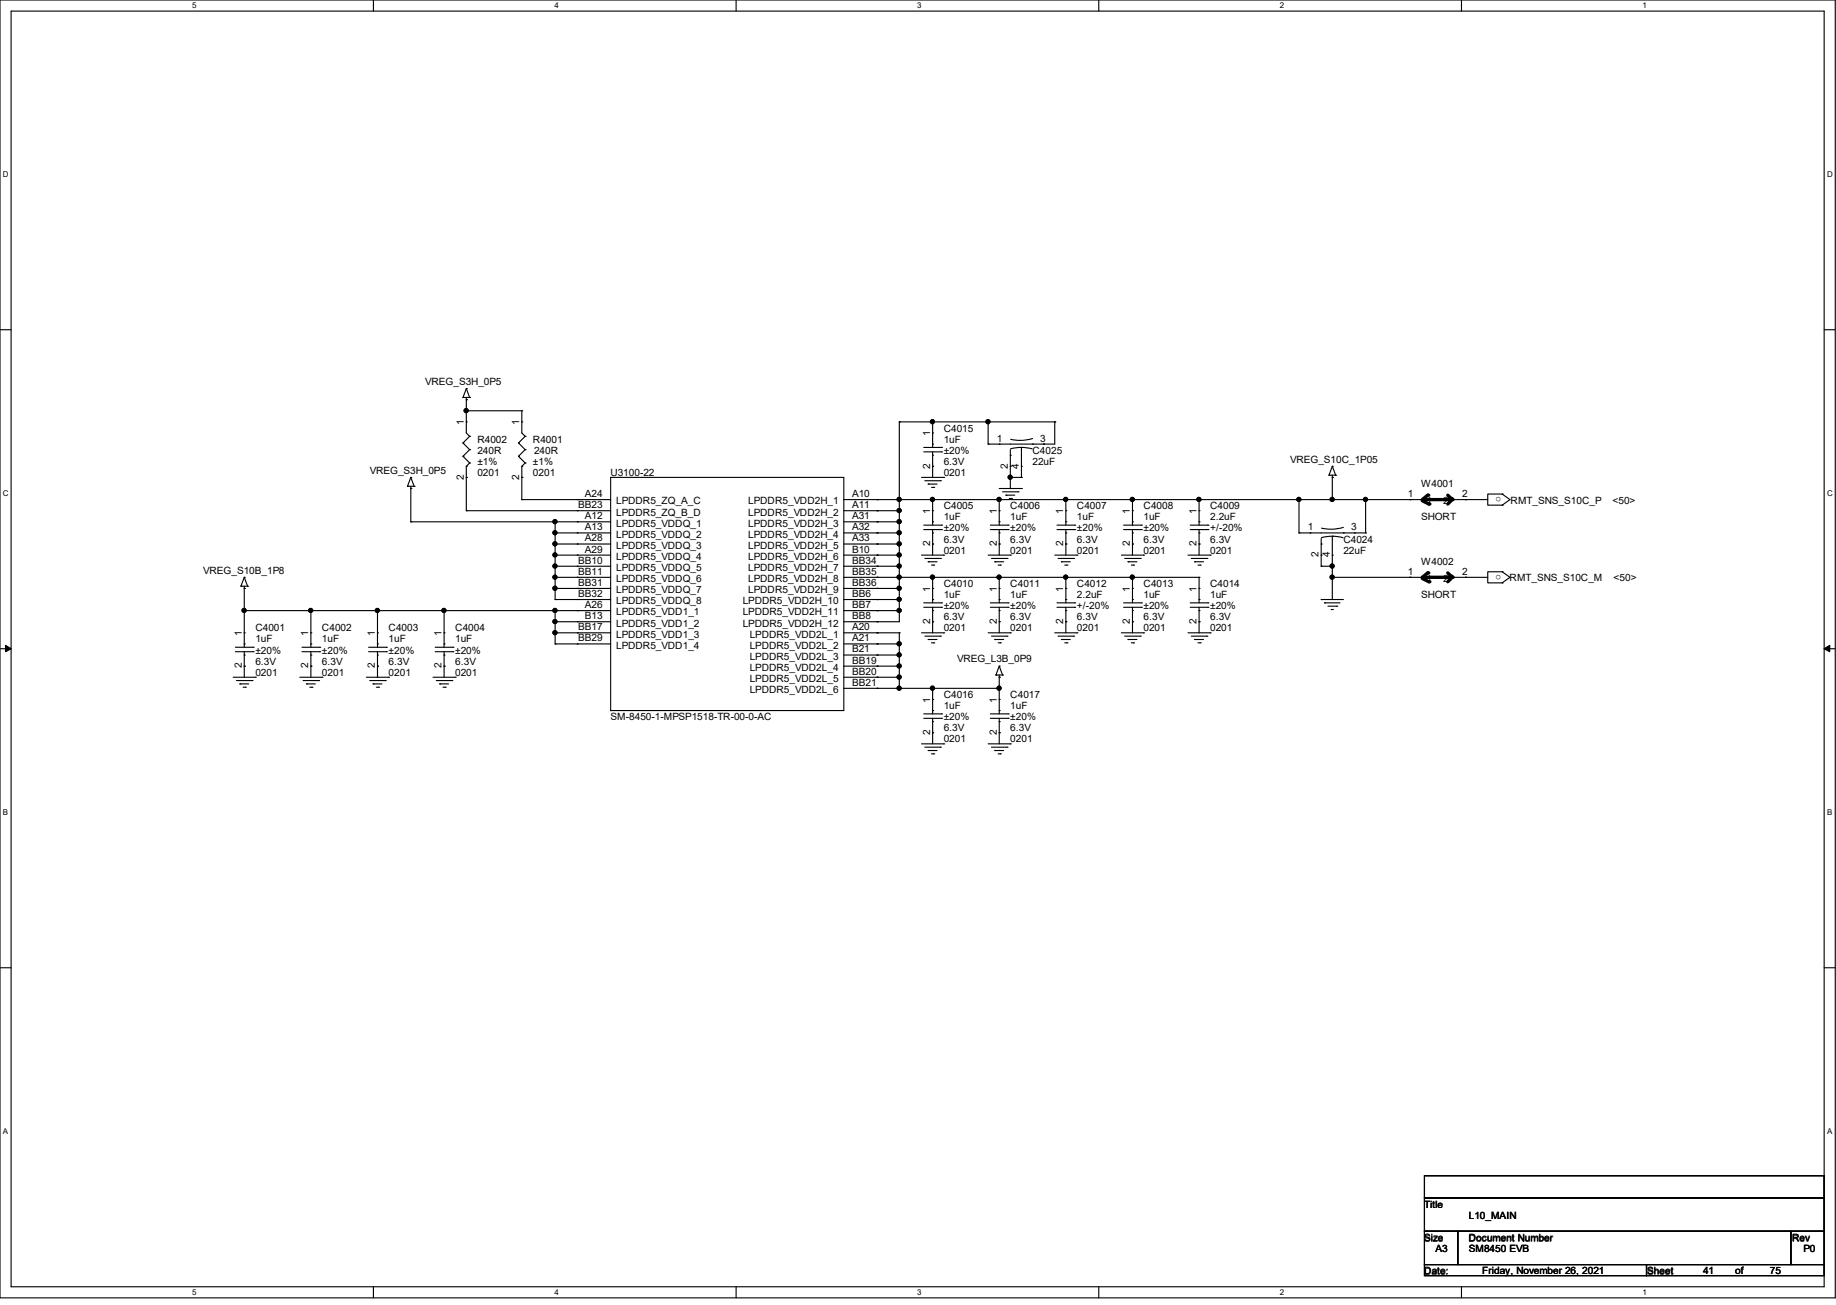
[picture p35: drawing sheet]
<svg xmlns="http://www.w3.org/2000/svg" width="210mm" height="149mm" viewBox="0 0 210 149" stroke-linecap="round" stroke-linejoin="round" font-family="sans-serif">
<defs><g id="words">
<g font-size="1.1">
<text x="48.6" y="44">VREG_S3H_0P5</text>
<text x="53" y="48.6" transform="rotate(-90 53 48.6)">1</text>
<text x="54.6" y="50.6">R4002</text>
<text x="54.6" y="51.9">240R</text>
<text x="54.6" y="53.2">±1%</text>
<text x="59.4" y="48.6" transform="rotate(-90 59.4 48.6)">1</text>
<text x="61" y="50.6">R4001</text>
<text x="61" y="53.2">±1%</text>
<text x="61.1" y="51.9">240R</text>
<text x="106.4" y="53.6" transform="rotate(-90 106.4 53.6)">2</text>
<text x="106.4" y="49.9" transform="rotate(-90 106.4 49.9)">1</text>
<text x="107.9" y="49.4">C4015</text>
<text x="107.9" y="50.6">1uF</text>
<text x="107.9" y="53.2">6.3V</text>
<text x="107.9" y="51.9">±20%</text>
<text x="114" y="50.5">1</text>
<text x="115.3" y="53.6" transform="rotate(-90 115.3 53.6)">2</text>
<text x="116.5" y="53.6" transform="rotate(-90 116.5 53.6)">4</text>
<text x="118.1" y="51.9">C4025</text>
<text x="118.1" y="53.2">22uF</text>
<text x="119" y="50.5">3</text>
<text x="147.6" y="52.9">VREG_S10C_1P05</text>
<text x="42.3" y="54.2">VREG_S3H_0P5</text>
<text x="53" y="54.9" transform="rotate(-90 53 54.9)">2</text>
<text x="54.6" y="54.4">0201</text>
<text x="59.4" y="54.9" transform="rotate(-90 59.4 54.9)">2</text>
<text x="61" y="54.4">0201</text>
<text x="66.1" y="58.1">BB23</text>
<text x="66.9" y="56.9">A24</text>
<text x="66.9" y="59.4">A12</text>
<text x="69.8" y="54.4">U3100-22</text>
<text x="70.5" y="57.7">LPDDR5_ZQ_A_C</text>
<text x="70.5" y="59">LPDDR5_ZQ_B_D</text>
<text x="85.6" y="57.7">LPDDR5_VDD2H_1</text>
<text x="85.6" y="59">LPDDR5_VDD2H_2</text>
<text x="97.5" y="56.9">A10</text>
<text x="97.5" y="58.1">A11</text>
<text x="97.5" y="59.4">A31</text>
<text x="106.4" y="58.8" transform="rotate(-90 106.4 58.8)">1</text>
<text x="107.9" y="54.4">0201</text>
<text x="107.9" y="58.3">C4005</text>
<text x="107.9" y="59.5">1uF</text>
<text x="114" y="58.8" transform="rotate(-90 114 58.8)">1</text>
<text x="115.6" y="58.3">C4006</text>
<text x="115.6" y="59.5">1uF</text>
<text x="121.6" y="58.8" transform="rotate(-90 121.6 58.8)">1</text>
<text x="123.2" y="58.3">C4007</text>
<text x="123.2" y="59.5">1uF</text>
<text x="129.2" y="58.8" transform="rotate(-90 129.2 58.8)">1</text>
<text x="130.8" y="58.3">C4008</text>
<text x="130.8" y="59.5">1uF</text>
<text x="136.9" y="58.8" transform="rotate(-90 136.9 58.8)">1</text>
<text x="138.4" y="58.3">C4009</text>
<text x="138.4" y="59.5">2.2uF</text>
<text x="161" y="56.9">1</text>
<text x="162.6" y="55.7">W4001</text>
<text x="162.6" y="59.5">SHORT</text>
<text x="163.2" y="57.7">1</text>
<text x="165.1" y="57.7">2</text>
<text x="167.3" y="56.9">2</text>
<text x="171.7" y="56.9" transform="rotate(-180 171.7 56.9)">o</text>
<text x="172.8" y="57.6">RMT_SNS_S10C_P</text>
<text x="184.5" y="57.6">&lt;50&gt;</text>
<text x="23.2" y="65.6">VREG_S10B_1P8</text>
<text x="66.1" y="64.5">BB10</text>
<text x="66.1" y="65.7">BB11</text>
<text x="66.9" y="60.7">A13</text>
<text x="66.9" y="61.9">A28</text>
<text x="66.9" y="63.2">A29</text>
<text x="70.5" y="60.2">LPDDR5_VDDQ_1</text>
<text x="70.5" y="61.5">LPDDR5_VDDQ_2</text>
<text x="70.5" y="62.8">LPDDR5_VDDQ_3</text>
<text x="70.5" y="64.1">LPDDR5_VDDQ_4</text>
<text x="70.5" y="65.3">LPDDR5_VDDQ_5</text>
<text x="85.6" y="60.2">LPDDR5_VDD2H_3</text>
<text x="85.6" y="61.5">LPDDR5_VDD2H_4</text>
<text x="85.6" y="62.8">LPDDR5_VDD2H_5</text>
<text x="85.6" y="64.1">LPDDR5_VDD2H_6</text>
<text x="85.6" y="65.3">LPDDR5_VDD2H_7</text>
<text x="97.5" y="60.7">A32</text>
<text x="97.5" y="61.9">A33</text>
<text x="97.5" y="63.2">B10</text>
<text x="97.5" y="64.5">BB34</text>
<text x="97.5" y="65.7">BB35</text>
<text x="106.4" y="62.5" transform="rotate(-90 106.4 62.5)">2</text>
<text x="107.9" y="63.3">0201</text>
<text x="107.9" y="62.1">6.3V</text>
<text x="107.9" y="60.8">±20%</text>
<text x="114" y="62.5" transform="rotate(-90 114 62.5)">2</text>
<text x="115.6" y="63.3">0201</text>
<text x="115.6" y="62.1">6.3V</text>
<text x="115.6" y="60.8">±20%</text>
<text x="121.6" y="62.5" transform="rotate(-90 121.6 62.5)">2</text>
<text x="123.2" y="63.3">0201</text>
<text x="123.2" y="62.1">6.3V</text>
<text x="123.2" y="60.8">±20%</text>
<text x="129.2" y="62.5" transform="rotate(-90 129.2 62.5)">2</text>
<text x="130.8" y="63.3">0201</text>
<text x="130.8" y="62.1">6.3V</text>
<text x="130.8" y="60.8">±20%</text>
<text x="136.9" y="62.5" transform="rotate(-90 136.9 62.5)">2</text>
<text x="138.4" y="63.3">0201</text>
<text x="138.4" y="62.1">6.3V</text>
<text x="138.4" y="60.8">+/-20%</text>
<text x="149.6" y="60.7">1</text>
<text x="150.8" y="63.8" transform="rotate(-90 150.8 63.8)">2</text>
<text x="152.1" y="63.8" transform="rotate(-90 152.1 63.8)">4</text>
<text x="153.7" y="62.1">C4024</text>
<text x="153.7" y="63.3">22uF</text>
<text x="154.6" y="60.7">3</text>
<text x="161" y="65.7">1</text>
<text x="162.6" y="64.6">W4002</text>
<text x="167.3" y="65.7">2</text>
<text x="171.7" y="65.7" transform="rotate(-180 171.7 65.7)">o</text>
<text x="66.1" y="67">BB31</text>
<text x="66.1" y="68.3">BB32</text>
<text x="66.9" y="69.6">A26</text>
<text x="66.9" y="70.8">B13</text>
<text x="70.5" y="66.6">LPDDR5_VDDQ_6</text>
<text x="70.5" y="67.9">LPDDR5_VDDQ_7</text>
<text x="70.5" y="69.1">LPDDR5_VDDQ_8</text>
<text x="70.5" y="70.4">LPDDR5_VDD1_1</text>
<text x="70.5" y="71.7">LPDDR5_VDD1_2</text>
<text x="85" y="69.1">LPDDR5_VDD2H_10</text>
<text x="85" y="70.4">LPDDR5_VDD2H_11</text>
<text x="85" y="71.7">LPDDR5_VDD2H_12</text>
<text x="85.6" y="66.6">LPDDR5_VDD2H_8</text>
<text x="85.6" y="67.9">LPDDR5_VDD2H_9</text>
<text x="97.5" y="67">BB36</text>
<text x="97.5" y="68.3">BB6</text>
<text x="97.5" y="69.6">BB7</text>
<text x="97.5" y="70.8">BB8</text>
<text x="106.4" y="71.4" transform="rotate(-90 106.4 71.4)">2</text>
<text x="106.4" y="67.7" transform="rotate(-90 106.4 67.7)">1</text>
<text x="107.9" y="67.1">C4010</text>
<text x="107.9" y="68.4">1uF</text>
<text x="107.9" y="71">6.3V</text>
<text x="107.9" y="69.7">±20%</text>
<text x="114" y="71.4" transform="rotate(-90 114 71.4)">2</text>
<text x="114" y="67.7" transform="rotate(-90 114 67.7)">1</text>
<text x="115.6" y="67.1">C4011</text>
<text x="115.6" y="68.4">1uF</text>
<text x="115.6" y="71">6.3V</text>
<text x="115.6" y="69.7">±20%</text>
<text x="121.6" y="71.4" transform="rotate(-90 121.6 71.4)">2</text>
<text x="121.6" y="67.7" transform="rotate(-90 121.6 67.7)">1</text>
<text x="123.2" y="67.1">C4012</text>
<text x="123.2" y="68.4">2.2uF</text>
<text x="123.2" y="71">6.3V</text>
<text x="123.2" y="69.7">+/-20%</text>
<text x="129.2" y="71.4" transform="rotate(-90 129.2 71.4)">2</text>
<text x="129.2" y="67.7" transform="rotate(-90 129.2 67.7)">1</text>
<text x="130.8" y="67.1">C4013</text>
<text x="130.8" y="68.4">1uF</text>
<text x="130.8" y="71">6.3V</text>
<text x="130.8" y="69.7">±20%</text>
<text x="136.9" y="71.4" transform="rotate(-90 136.9 71.4)">2</text>
<text x="136.9" y="67.7" transform="rotate(-90 136.9 67.7)">1</text>
<text x="138.4" y="67.1">C4014</text>
<text x="138.4" y="68.4">1uF</text>
<text x="138.4" y="71">6.3V</text>
<text x="138.4" y="69.7">±20%</text>
<text x="162.6" y="68.4">SHORT</text>
<text x="163.2" y="66.6">1</text>
<text x="165.1" y="66.6">2</text>
<text x="172.7" y="66.5">RMT_SNS_S10C_M</text>
<text x="184.6" y="66.5">&lt;50&gt;</text>
<text x="27.6" y="76.5" transform="rotate(-90 27.6 76.5)">2</text>
<text x="27.6" y="72.8" transform="rotate(-90 27.6 72.8)">1</text>
<text x="29.2" y="72.2">C4001</text>
<text x="29.2" y="73.5">1uF</text>
<text x="29.2" y="77.3">0201</text>
<text x="29.2" y="76">6.3V</text>
<text x="29.2" y="74.8">±20%</text>
<text x="35.3" y="76.5" transform="rotate(-90 35.3 76.5)">2</text>
<text x="35.3" y="72.8" transform="rotate(-90 35.3 72.8)">1</text>
<text x="36.8" y="72.2">C4002</text>
<text x="36.8" y="73.5">1uF</text>
<text x="36.8" y="77.3">0201</text>
<text x="36.8" y="76">6.3V</text>
<text x="36.8" y="74.8">±20%</text>
<text x="42.9" y="76.5" transform="rotate(-90 42.9 76.5)">2</text>
<text x="42.9" y="72.8" transform="rotate(-90 42.9 72.8)">1</text>
<text x="44.4" y="72.2">C4003</text>
<text x="44.4" y="73.5">1uF</text>
<text x="44.4" y="77.3">0201</text>
<text x="44.4" y="76">6.3V</text>
<text x="44.4" y="74.8">±20%</text>
<text x="50.5" y="76.5" transform="rotate(-90 50.5 76.5)">2</text>
<text x="50.5" y="72.8" transform="rotate(-90 50.5 72.8)">1</text>
<text x="52.1" y="72.2">C4004</text>
<text x="52.1" y="73.5">1uF</text>
<text x="52.1" y="77.3">0201</text>
<text x="52.1" y="76">6.3V</text>
<text x="52.1" y="74.8">±20%</text>
<text x="66.1" y="72.1">BB17</text>
<text x="66.1" y="73.4">BB29</text>
<text x="70.5" y="72.9">LPDDR5_VDD1_3</text>
<text x="70.5" y="74.2">LPDDR5_VDD1_4</text>
<text x="85.8" y="72.9">LPDDR5_VDD2L_1</text>
<text x="85.8" y="74.2">LPDDR5_VDD2L_2</text>
<text x="85.8" y="75.5">LPDDR5_VDD2L_3</text>
<text x="85.8" y="76.8">LPDDR5_VDD2L_4</text>
<text x="97.5" y="72.1">A20</text>
<text x="97.5" y="73.4">A21</text>
<text x="97.5" y="74.6">B21</text>
<text x="97.5" y="75.9">BB19</text>
<text x="97.5" y="77.2">BB20</text>
<text x="107.9" y="72.2">0201</text>
<text x="109.5" y="75.8">VREG_L3B_0P9</text>
<text x="115.6" y="72.2">0201</text>
<text x="123.2" y="72.2">0201</text>
<text x="130.8" y="72.2">0201</text>
<text x="138.4" y="72.2">0201</text>
<text x="69.8" y="82.4">SM-8450-1-MPSP1518-TR-00-0-AC</text>
<text x="85.8" y="78">LPDDR5_VDD2L_5</text>
<text x="85.8" y="79.3">LPDDR5_VDD2L_6</text>
<text x="97.5" y="78.4">BB21</text>
<text x="106.4" y="80.4" transform="rotate(-90 106.4 80.4)">1</text>
<text x="107.9" y="79.8">C4016</text>
<text x="107.9" y="81.1">1uF</text>
<text x="107.9" y="83.7">6.3V</text>
<text x="107.9" y="82.4">±20%</text>
<text x="114" y="80.4" transform="rotate(-90 114 80.4)">1</text>
<text x="115.6" y="79.8">C4017</text>
<text x="115.6" y="81.1">1uF</text>
<text x="115.6" y="83.7">6.3V</text>
<text x="115.6" y="82.4">±20%</text>
<text x="106.4" y="84.1" transform="rotate(-90 106.4 84.1)">2</text>
<text x="107.9" y="84.9">0201</text>
<text x="114" y="84.1" transform="rotate(-90 114 84.1)">2</text>
<text x="115.6" y="84.9">0201</text>
<text x="162.9" y="138.2">Title</text>
<text x="162.9" y="142">Size</text>
<text x="164.2" y="143.2">A3</text>
<text x="168" y="142">Document Number</text>
<text x="168" y="143.2">SM8450 EVB</text>
<text x="168" y="139.4">L10_MAIN</text>
<text x="205" y="142">Rev</text>
<text x="206.3" y="143.2">P0</text>
<text x="162.9" y="145.9">Date:</text>
<text x="169.5" y="145.8">Friday, November 26, 2021</text>
<text x="188.4" y="145.9">Sheet</text>
<text x="194.8" y="145.8">41</text>
<text x="198.5" y="145.8">of</text>
<text x="202.5" y="145.8">75</text>
</g>
<g font-size=".9">
<text x="22" y=".9">5</text>
<text x="63.4" y=".9">4</text>
<text x="104.9" y=".9">3</text>
<text x="146.4" y=".9">2</text>
<text x="187.9" y=".9">1</text>
<text x=".3" y="20.3">D</text>
<text x="209" y="20.3">D</text>
<text x=".3" y="56.7">C</text>
<text x="209" y="56.7">C</text>
<text x=".3" y="93.2">B</text>
<text x="209" y="93.2">B</text>
<text x=".3" y="129.7">A</text>
<text x="209" y="129.7">A</text>
<text x="22" y="148.1">5</text>
<text x="63.4" y="148.1">4</text>
<text x="104.9" y="148.1">3</text>
<text x="146.4" y="148.1">2</text>
<text x="187.9" y="148.1">1</text>
</g>
</g></defs>
<path d="M0 0h209.9v148.5h-209.9zM1.3 1.3h207.4v145.9h-207.4z" fill="none" stroke="#000" stroke-width=".13"/>
<g fill="#fff">
<path d="M22 .1h.5v1h-.5z"/>
<path d="M22 147.3h.5v1h-.5z"/>
</g>
<path d="M42.7 0v1.3M42.7 147.2v1.3" fill="none" stroke="#000" stroke-width=".13"/>
<g fill="#fff">
<path d="M63.4 .1h.5v1h-.5z"/>
<path d="M63.4 147.3h.5v1h-.5z"/>
</g>
<path d="M84.2 0v1.3M84.2 147.2v1.3" fill="none" stroke="#000" stroke-width=".13"/>
<g fill="#fff">
<path d="M104.9 .1h.5v1h-.5z"/>
<path d="M104.9 147.3h.5v1h-.5z"/>
</g>
<path d="M125.7 0v1.3M125.7 147.2v1.3" fill="none" stroke="#000" stroke-width=".13"/>
<g fill="#fff">
<path d="M146.4 .1h.5v1h-.5z"/>
<path d="M146.4 147.3h.5v1h-.5z"/>
</g>
<path d="M167.2 0v1.3M167.2 147.2v1.3" fill="none" stroke="#000" stroke-width=".13"/>
<g fill="#fff">
<path d="M187.9 .1h.5v1h-.5z"/>
<path d="M187.9 147.3h.5v1h-.5z"/>
<path d="M.3 19.5h.7v1h-.7z"/>
<path d="M209 19.5h.6v1h-.6z"/>
<path d="M.3 55.9h.7v1h-.7z"/>
<path d="M209 55.9h.6v1h-.6z"/>
</g>
<path d="M0 37.7h1.3M208.7 37.7h1.2" fill="none" stroke="#000" stroke-width=".13"/>
<g fill="#fff">
<path d="M.3 92.4h.6v1h-.6z"/>
<path d="M209 92.4h.6v1h-.6z"/>
</g>
<path d="M0 74.2h1.3M208.7 74.2h1.2" fill="none" stroke="#000" stroke-width=".13"/>
<path d="M.6 73.8l.7 .4-.7 .3zM208.7 74.2l.6-.4v.7z" fill="#000" stroke="#000" stroke-width=".13"/>
<g fill="#fff">
<path d="M.3 128.9h.6v1h-.6z"/>
<path d="M209 128.9h.6v1h-.6z"/>
</g>
<g fill="none" stroke="#000" stroke-width=".13">
<path d="M46.6 55.6h.1M46.6 55.6h.8M47 54.6l-.4 1M47 55.9h.1M47 54.6h.1M47 59.7h.1M47 55.6v4.1M47 54.6l.4 1M47 59.7h22.8M47.4 55.6h.1M53 45.5h.1M53 50.7h.1"/>
<path d="M53 52.2h.1M53 50.7l.7 .7M53 52.2l.7 .8M53 45.5h.7M53.3 44.4l-.3 1.1M53.3 45.7h.1M53.3 44.4h.1M53.3 53.3h.1M53.3 48.3h.1M53.3 54.6h.1M53.3 47h.1M53.3 58.4h.1"/>
<path d="M53.3 45.5v4l.4 .4M53.3 53.3v5.1M53.3 44.4l.4 1.1M53.3 58.4h16.5M53.3 47h6.4M53.7 45.5h.1M53.7 49.9h.1M53.7 51.4h.1M53.7 53h.1M53.7 49.9l-.7 .8M53.7 51.4l-.7 .8M53.7 53l-.4 .3"/>
<path d="M59.3 50.7h.1M59.3 52.2h.1M59.3 50.7l.8 .7M59.3 52.2l.8 .8M59.7 53.3h.1M59.7 48.3h.1M59.7 54.6h.1M59.7 53.3v3.8M59.7 57.1h10.1M59.7 47h.1M59.7 57.1h.1M59.7 47v2.5l.4 .4"/>
<path d="M60.1 49.9h.1M60.1 51.4h.1M60.1 53h.1M60.1 49.9l-.8 .8M60.1 51.4l-.8 .8M60.1 53l-.4 .3M63.5 59.7h.1M63.5 59.7v8.9M66 57.1h.1M66 58.4h.1M66 59.7h.1M69.8 54.6h26.7v26.7h-26.7z"/>
<path d="M96.5 57.1h66.1M96.5 58.4h6.4M96.5 59.7h6.4M100.3 57.1h.1M100.3 58.4h.1M100.3 59.7h.1M102.9 48.3h17.7M102.9 57.1h.1M102.9 58.4h.1M102.9 59.7h.1M102.9 48.3h.1M102.9 48.3v22.8h-6.4"/>
<path d="M105.4 54.6h2.5M105.7 51.2h2M105.7 51.7h2M105.8 55h1.8M106.2 55.4h.1M106.2 55.4h1M106.6 55.8h.2M106.7 50.8h.1M106.7 52.1h.1M106.7 49.5h.1M106.7 53.3h.1M106.7 51.7v2.9"/>
<path d="M106.7 59.7h.1M106.7 58.4h.1M106.7 57.1h.1M106.7 48.3h.1M106.7 48.3v2.9M106.7 57.1v3M106.8 55.8h.1M107.6 55h.1M107.7 51.2h.1M107.7 51.7h.1M107.9 54.6h.1M113 48.3h.1"/>
<path d="M113 50.8h.1M113 48.3v2.5M114.3 59.7h.1M114.3 58.4h.1M114.3 50.8h.1M114.3 57.1h.1M114.3 57.1v3M114.3 55.9h2.5M114.7 56.3h1.8M115.1 56.6h.1M115.1 56.6h1M115.4 57h.3"/>
<path d="M115.6 52.1h.1M115.6 53.3h.1M115.6 54.6h.1M115.6 55.9h.1M115.6 51.4v4.5M115.6 54.6h1.2M115.6 51.3a4.8 4.8 0 0 1 2.5 0M115.7 57h.1M116.5 56.3h.1M116.8 55.9h.1M116.8 51.2h.1M116.8 53.3h.1"/>
<path d="M116.8 54.6h.1M116.8 51.2v3.4M118.1 50.2a4.8 4.8 0 0 1-2.5 .1M118.1 50.8h.1M119.4 50.8h.1M120.6 48.3h.1M120.6 48.3v2.5h-7.6M121.9 59.7h.1M121.9 58.4h.1M121.9 57.1h.1M121.9 57.1v3M129.5 59.7h.1"/>
<path d="M129.5 58.4h.1M129.5 57.1h.1M129.5 57.1v3M137.2 59.7h.1M137.2 58.4h.1M137.2 57.1h.1M137.2 57.1v3M148.6 57.1h.1M148.6 57.1v3.9M152 54.4h.8M152 54.4h.1M152.4 54.6h.1"/>
<path d="M152.4 53.3h.1M152.4 57.1h.1M152.4 54.4v2.7M152.4 53.3l.4 1.1M152.4 53.3l-.4 1.1M152.8 54.4h.1M156.2 57.1h.1M156.2 57.1v3.9M161.3 57.1h.1M166.4 57.1h3.8M167.6 57.1h.1M171.8 57.8h.1"/>
<path d="M171.8 56.5h.1M171.8 56.5h-1.6v1.3h1.6M171.8 56.5l.9 .6-.9 .7M26.7 77.5h2.5M26.9 74h2.1M26.9 74.5h2.1M27.1 77.9h1.7M27.4 78.2h1M27.4 78.2h.1M27.6 67.1h.7M27.6 67.1h.1M27.8 78.6h.3"/>
<path d="M27.9 67.3h.1M27.9 66h.1M27.9 69.8h.1M27.9 67.1v6.9M27.9 66l.4 1.1M27.9 66l-.3 1.1M27.9 69.8h41.9M27.9 73.7h.1M27.9 74.9h.1M27.9 72.4h.1M27.9 76.2h.1M27.9 74.5v3"/>
<path d="M28.1 78.6h.1M28.3 67.1h.1M28.8 77.9h.1M29 74h.1M29 74.5h.1M29.2 77.5h.1M34.3 77.5h2.5M34.5 74h2.1M34.5 74.5h2.1M34.7 77.9h1.7M35.1 78.2h1M35.1 78.2h.1"/>
<path d="M35.4 78.6h.3M35.6 73.7h.1M35.6 74.9h.1M35.6 72.4h.1M35.6 76.2h.1M35.6 74.5v3M35.6 69.8h.1M35.6 69.8v4.2M35.7 78.6h.1M36.4 77.9h.1M36.6 74h.1M36.6 74.5h.1"/>
<path d="M36.8 77.5h.1M41.9 77.5h2.6M42.2 74h2M42.2 74.5h2M42.3 77.9h1.8M42.7 78.2h1M42.7 78.2h.1M43.1 78.6h.2M43.2 73.7h.1M43.2 74.9h.1M43.2 72.4h.1M43.2 76.2h.1"/>
<path d="M43.2 74.5v3M43.2 69.8h.1M43.2 69.8v4.2M43.3 78.6h.1M44.1 77.9h.1M44.2 74h.1M44.2 74.5h.1M44.4 77.5h.1M49.5 77.5h2.6M49.8 74h2M49.8 74.5h2M49.9 77.9h1.8"/>
<path d="M50.3 78.2h.1M50.3 78.2h1M50.7 78.6h.2M50.8 73.7h.1M50.8 74.9h.1M50.8 72.4h.1M50.8 76.2h.1M50.8 69.8h.1M50.8 69.8v4.2M50.8 74.5v3M50.9 78.6h.1M51.7 77.9h.1"/>
<path d="M51.8 74h.1M51.8 74.5h.1M52.1 77.5h.1M63.5 68.6h6.3M63.5 63.5h6.3M63.5 72.4h6.3M63.5 61h6.3M63.5 66h6.3M63.5 62.2h6.3M63.5 64.8h6.3M63.5 67.3h6.3M63.5 71.1h6.3"/>
<path d="M63.5 73.7h6.3M63.5 68.6h.1M63.5 61h.1M63.5 62.2h.1M63.5 63.5h.1M63.5 64.8h.1M63.5 66h.1M63.5 67.3h.1M63.5 69.8h.1M63.5 73.7h.1M63.5 71.1h.1M63.5 72.4h.1"/>
<path d="M63.5 69.8v3.9M66 61h.1M66 62.2h.1M66 63.5h.1M66 64.8h.1M66 66h.1M66 67.3h.1M66 68.6h.1M66 69.8h.1M66 71.1h.1M66 72.4h.1M66 73.7h.1"/>
<path d="M96.5 77.5h6.4M96.5 68.6h6.4M96.5 63.5h6.4M96.5 72.4h6.4M96.5 61h6.4M96.5 66h40.7M96.5 62.2h6.4M96.5 64.8h6.4M96.5 67.3h6.4M96.5 69.8h6.4M96.5 73.7h6.4M96.5 74.9h6.4"/>
<path d="M96.5 76.2h6.4M96.5 78.7h17.8M100.3 61h.1M100.3 62.2h.1M100.3 63.5h.1M100.3 64.8h.1M100.3 66h.1M100.3 67.3h.1M100.3 68.6h.1M100.3 69.8h.1M100.3 71.1h.1M100.3 72.4h.1"/>
<path d="M100.3 73.7h.1M100.3 74.9h.1M100.3 76.2h.1M100.3 77.5h.1M100.3 78.7h.1M102.9 61h.1M102.9 62.2h.1M102.9 63.5h.1M102.9 64.8h.1M102.9 66h.1M102.9 67.3h.1M102.9 68.6h.1"/>
<path d="M102.9 69.8h.1M102.9 72.4h.1M102.9 73.7h.1M102.9 74.9h.1M102.9 76.2h.1M102.9 77.5h.1M102.9 78.7h.1M102.9 72.4v6.3M105.4 63.5h2.5M105.4 72.4h2.5M105.7 69h2M105.7 69.5h2"/>
<path d="M105.7 60.1h2M105.7 60.6h2M105.8 63.9h1.8M105.8 72.8h1.8M106.2 64.3h.1M106.2 73.2h.1M106.2 64.3h1M106.2 73.2h1M106.6 64.6h.2M106.6 73.5h.2M106.7 68.6h.1M106.7 69.8h.1"/>
<path d="M106.7 67.3h.1M106.7 71.1h.1M106.7 69.5v2.9M106.7 61h.1M106.7 62.2h.1M106.7 66h.1M106.7 78.7h.1M106.7 60.6v2.9M106.7 66v3M106.7 78.7v3M106.8 64.6h.1M106.8 73.5h.1"/>
<path d="M107.6 63.9h.1M107.6 72.8h.1M107.7 69h.1M107.7 69.5h.1M107.7 60.1h.1M107.7 60.6h.1M107.9 63.5h.1M107.9 72.4h.1M113 63.5h2.6M113 72.4h2.6M113.3 69h2M113.3 69.5h2"/>
<path d="M113.3 60.1h2M113.3 60.6h2M113.4 63.9h1.8M113.4 72.8h1.8M113.8 64.3h.1M113.8 73.2h.1M113.8 64.3h1M113.8 73.2h1M113.9 77.2h.8M113.9 77.2h.1M114.2 64.6h.2M114.2 73.5h.2"/>
<path d="M114.3 68.6h.1M114.3 69.8h.1M114.3 67.3h.1M114.3 71.1h.1M114.3 69.5v2.9M114.3 77.5h.1M114.3 76.2h.1M114.3 61h.1M114.3 62.2h.1M114.3 66h.1M114.3 78.7h.1M114.3 60.6v2.9"/>
<path d="M114.3 66v3M114.3 77.2v4.5M114.3 76.2l.4 1M114.3 76.2l-.4 1M114.4 64.6h.1M114.4 73.5h.1M114.7 77.2h.1M115.2 63.9h.1M115.2 72.8h.1M115.3 69h.1M115.3 69.5h.1M115.3 60.1h.1"/>
<path d="M115.3 60.6h.1M115.6 63.5h.1M115.6 72.4h.1M120.6 63.5h2.6M120.6 72.4h2.6M120.9 69h2M120.9 60.1h2M120.9 60.6h2M120.9 69.5h2M121 63.9h1.8M121 72.8h1.8M121.4 64.3h.1"/>
<path d="M121.4 73.2h.1M121.4 64.3h1M121.4 73.2h1M121.8 64.6h.2M121.8 73.5h.2M121.9 61h.1M121.9 62.2h.1M121.9 68.6h.1M121.9 69.8h.1M121.9 67.3h.1M121.9 71.1h.1M121.9 66h.1"/>
<path d="M121.9 60.6v2.9M121.9 66v3M121.9 69.5v2.9M122 64.6h.1M122 73.5h.1M122.8 63.9h.1M122.8 72.8h.1M122.9 60.1h.1M122.9 60.6h.1M122.9 69h.1M122.9 69.5h.1M123.2 63.5h.1"/>
<path d="M123.2 72.4h.1M128.3 63.5h2.5M128.3 72.4h2.5M128.5 69h2.1M128.5 60.1h2.1M128.5 60.6h2.1M128.5 69.5h2.1M128.7 63.9h1.7M128.7 72.8h1.7M129 64.3h.1M129 73.2h.1M129 64.3h1"/>
<path d="M129 73.2h1M129.4 64.6h.3M129.4 73.5h.3M129.5 61h.1M129.5 62.2h.1M129.5 68.6h.1M129.5 69.8h.1M129.5 67.3h.1M129.5 71.1h.1M129.5 66h.1M129.5 60.6v2.9M129.5 66v3"/>
<path d="M129.5 69.5v2.9M129.7 64.6h.1M129.7 73.5h.1M130.4 63.9h.1M130.4 72.8h.1M130.6 60.1h.1M130.6 60.6h.1M130.6 69h.1M130.6 69.5h.1M130.8 63.5h.1M130.8 72.4h.1M135.9 63.5h2.5"/>
<path d="M135.9 72.4h2.5M136.1 69h2.1M136.1 60.1h2.1M136.1 60.6h2.1M136.1 69.5h2.1M136.3 63.9h1.7M136.3 72.8h1.7M136.7 64.3h.1M136.7 73.2h.1M136.7 64.3h1M136.7 73.2h1M137 64.6h.3"/>
<path d="M137 73.5h.3M137.2 68.6h.1M137.2 69.8h.1M137.2 67.3h.1M137.2 71.1h.1M137.2 61h.1M137.2 62.2h.1M137.2 66h.1M137.2 60.6v2.9M137.2 66v3M137.2 69.5v2.9M137.3 64.6h.1"/>
<path d="M137.3 73.5h.1M138 63.9h.1M138 72.8h.1M138.2 69h.1M138.2 69.5h.1M138.2 60.1h.1M138.2 60.6h.1M138.4 63.5h.1M138.4 72.4h.1M148.6 61h7.6M148.6 61h.1M149.9 61h.1"/>
<path d="M151.1 68.6h.1M151.1 62.2h.1M151.1 63.5h.1M151.1 64.8h.1M151.1 61.6v3.2M151.1 64.8h1.3M151.1 68.6h2.6M151.2 61.5a4.8 4.8 0 0 1 2.4 0M151.5 69h1.8M151.5 69h.1M151.9 69.3h1M152.3 69.7h.2"/>
<path d="M152.3 69.7h.1M152.4 61.3h.1M152.4 63.5h.1M152.4 64.8h.1M152.4 66h.1M152.4 61.3v7.3M152.4 66h10.2M152.9 69.3h.1M153.7 60.3a4.8 4.8 0 0 1-2.5 .1M153.7 61h.1M154.9 61h.1M156.2 61h.1"/>
<path d="M161.3 66h.1M166.4 66h3.8M167.6 66h.1M171.8 66.7h.1M171.8 65.4h.1M171.8 65.4h-1.6v1.3h1.6M171.8 65.4l.9 .6-.9 .7M105.4 85.1h2.5M105.7 81.7h2M105.7 82.2h2M105.8 85.5h1.8M106.2 85.9h.1"/>
<path d="M106.2 85.9h1M106.6 86.2h.2M106.7 81.3h.1M106.7 82.5h.1M106.7 80h.1M106.7 83.8h.1M106.7 82.2v2.9M106.8 86.2h.1M107.6 85.5h.1M107.7 81.7h.1M107.7 82.2h.1M107.9 85.1h.1"/>
<path d="M113 85.1h2.6M113.3 81.7h2M113.3 82.2h2M113.4 85.5h1.8M113.8 85.9h.1M113.8 85.9h1M114.2 86.2h.2M114.3 81.3h.1M114.3 82.5h.1M114.3 80h.1M114.3 83.8h.1M114.3 82.2v2.9"/>
<path d="M114.4 86.2h.1M115.2 85.5h.1M115.3 81.7h.1M115.3 82.2h.1M115.6 85.1h.1M0 110.7h1.3M208.7 110.7h1.2M162.9 134.5h45.8v2.5h-45.8zM162.9 137h45.8v3.8h-45.8zM162.9 140.8h3.9v3.9h-3.9zM162.9 144.7h25.4v1.2h-25.4zM166.8 140.8h38.1v3.9h-38.1z"/>
<path d="M188.3 144.7h20.4v1.2h-20.4zM204.9 140.8h3.8v3.9h-3.8z"/>
</g>
<path d="M162.7 57.3l.7 .4M162.9 57.1h2.8M163.3 56.6l-.6 .5M165.6 56.6l.4 .4M166.1 57.1l-.5 .6M162.7 66.2l.7 .3M162.9 66h2.8M163.3 65.5l-.6 .5M165.6 65.5l.4 .4M166.1 66l-.5 .5" fill="none" stroke="#000" stroke-width=".38"/>
<g fill="#000">
<circle cx="163.3" cy="56.6" r=".19"/>
<circle cx="163.4" cy="57.7" r=".19"/>
<circle cx="165.7" cy="57.1" r=".19"/>
<circle cx="166" cy="57" r=".19"/>
<circle cx="166.1" cy="57.1" r=".19"/>
<circle cx="163.3" cy="65.5" r=".19"/>
<circle cx="163.4" cy="66.5" r=".19"/>
<circle cx="165.7" cy="66" r=".19"/>
<circle cx="166" cy="65.9" r=".19"/>
<circle cx="166.1" cy="66" r=".19"/>
</g>
<g fill="#000" stroke="#000" stroke-width=".13">
<circle cx="53.3" cy="47" r=".23"/>
<circle cx="63.5" cy="59.7" r=".23"/>
<circle cx="102.8" cy="57.1" r=".23"/>
<circle cx="102.8" cy="58.4" r=".23"/>
<circle cx="102.8" cy="59.7" r=".23"/>
<circle cx="106.7" cy="57.1" r=".23"/>
<circle cx="106.7" cy="48.2" r=".23"/>
<circle cx="113" cy="48.2" r=".23"/>
<circle cx="114.3" cy="57.1" r=".23"/>
<circle cx="115.5" cy="54.6" r=".23"/>
<circle cx="121.9" cy="57.1" r=".23"/>
<circle cx="129.5" cy="57.1" r=".23"/>
<circle cx="137.1" cy="57.1" r=".23"/>
<circle cx="148.6" cy="57.1" r=".23"/>
<circle cx="152.4" cy="57.1" r=".23"/>
<circle cx="156.2" cy="57.1" r=".23"/>
<circle cx="27.9" cy="69.8" r=".23"/>
<circle cx="35.5" cy="69.8" r=".23"/>
<circle cx="43.2" cy="69.8" r=".23"/>
<circle cx="50.8" cy="69.8" r=".23"/>
<circle cx="63.5" cy="71.1" r=".23"/>
<circle cx="63.5" cy="67.3" r=".23"/>
<circle cx="63.5" cy="69.8" r=".23"/>
<circle cx="63.5" cy="64.7" r=".23"/>
<circle cx="63.5" cy="66" r=".23"/>
<circle cx="63.5" cy="60.9" r=".23"/>
<circle cx="63.5" cy="62.2" r=".23"/>
<circle cx="63.5" cy="72.4" r=".23"/>
<circle cx="63.5" cy="63.5" r=".23"/>
<circle cx="102.8" cy="77.4" r=".23"/>
<circle cx="102.8" cy="73.6" r=".23"/>
<circle cx="102.8" cy="76.2" r=".23"/>
<circle cx="102.8" cy="62.2" r=".23"/>
<circle cx="102.8" cy="60.9" r=".23"/>
<circle cx="102.8" cy="63.5" r=".23"/>
<circle cx="102.8" cy="67.3" r=".23"/>
<circle cx="102.8" cy="68.6" r=".23"/>
<circle cx="102.8" cy="69.8" r=".23"/>
<circle cx="102.8" cy="64.7" r=".23"/>
<circle cx="102.8" cy="74.9" r=".23"/>
<circle cx="102.8" cy="78.7" r=".23"/>
<circle cx="102.8" cy="66" r=".23"/>
<circle cx="106.7" cy="66" r=".23"/>
<circle cx="106.7" cy="78.7" r=".23"/>
<circle cx="114.3" cy="66" r=".23"/>
<circle cx="114.3" cy="78.7" r=".23"/>
<circle cx="121.9" cy="66" r=".23"/>
<circle cx="129.5" cy="66" r=".23"/>
<circle cx="152.4" cy="66" r=".23"/>
<circle cx="152.4" cy="64.7" r=".23"/>
</g>
<use href="#words"/>
</svg>
